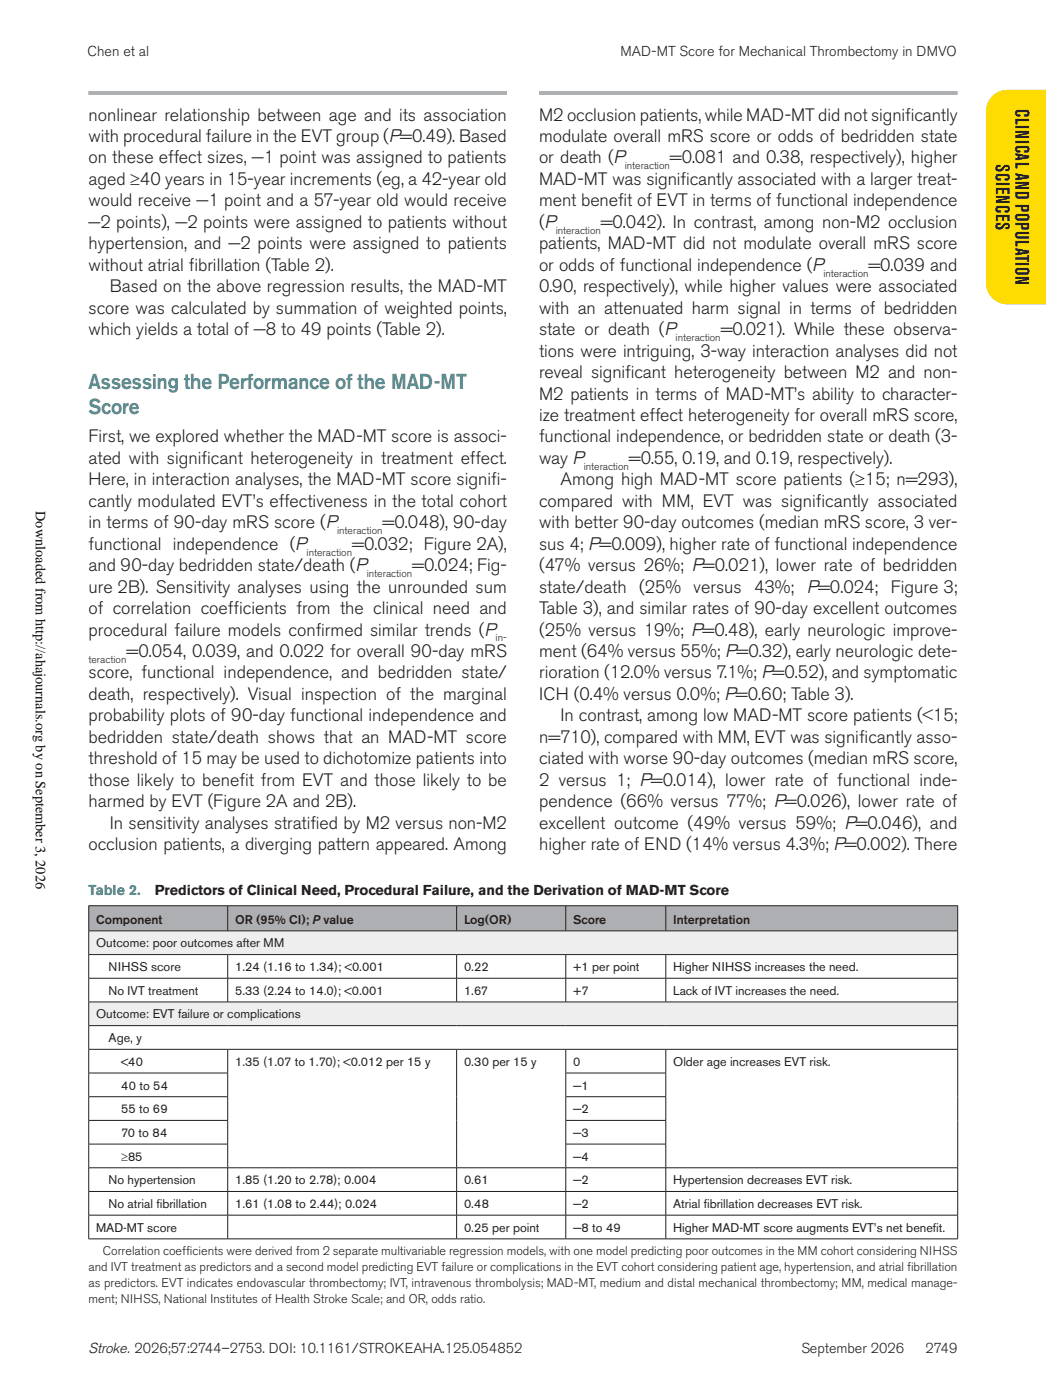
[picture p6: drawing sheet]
<svg xmlns="http://www.w3.org/2000/svg" width="206mm" height="276mm" viewBox="0 0 206 276" stroke-linecap="round" stroke-linejoin="round" font-family="sans-serif">
<defs><g id="words">
<g font-size="4.2" fill="#227d82">
<text x="17.5" y="76.7">Assessing the Performance of the MAD-MT</text>
<text x="17.5" y="81.6">Score</text>
</g>
<g font-size="3.9" fill="#231f20">
<text x="200.3" y="21.6" transform="rotate(90 200.3 21.6)">CLINICAL AND POPULATION</text>
<text x="196.4" y="32.4" transform="rotate(90 196.4 32.4)">SCIENCES</text>
</g>
<g font-size="3.5" fill="#231f20">
<text x="17.5" y="23.8">nonlinear relationship between age and its association</text>
<text x="106.4" y="23.8">M2 occlusion patients, while MAD-MT did not significantly</text>
<text x="17.5" y="28">with procedural failure in the EVT group (P=0.49). Based</text>
<text x="106.4" y="28">modulate overall mRS score or odds of bedridden state</text>
<text x="17.5" y="32.3">on these effect sizes, −1 point was assigned to patients</text>
<text x="106.4" y="32.3">or death (P</text>
<text x="132.2" y="32.3">=0.081 and 0.38, respectively), higher</text>
<text x="17.5" y="36.5">aged ≥40 years in 15-year increments (eg, a 42-year old</text>
<text x="17.5" y="40.7">would receive −1 point and a 57-year old would receive</text>
<text x="106.4" y="36.5">MAD-MT was significantly associated with a larger treat-</text>
<text x="106.4" y="40.7">ment benefit of EVT in terms of functional independence</text>
<text x="17.5" y="45">−2 points), −2 points were assigned to patients without</text>
<text x="106.4" y="45">(P</text>
<text x="118.5" y="45">=0.042). In contrast, among non-M2 occlusion</text>
<text x="17.5" y="49.2">hypertension, and −2 points were assigned to patients</text>
<text x="17.5" y="53.4">without atrial fibrillation (Table 2).</text>
<text x="106.4" y="49.2">patients, MAD-MT did not modulate overall mRS score</text>
<text x="106.4" y="53.4">or odds of functional independence (P</text>
<text x="171.3" y="53.4">=0.039 and</text>
<text x="21.7" y="57.7">Based on the above regression results, the MAD-MT</text>
<text x="106.4" y="57.7">0.90, respectively), while higher values were associated</text>
<text x="17.5" y="61.9">score was calculated by summation of weighted points,</text>
<text x="106.4" y="61.9">with an attenuated harm signal in terms of bedridden</text>
<text x="17.5" y="66.1">which yields a total of −8 to 49 points (Table 2).</text>
<text x="106.4" y="66.1">state or death (P</text>
<text x="106.4" y="70.4">tions were intriguing, 3-way interaction analyses did not</text>
<text x="142.2" y="66.1">=0.021). While these observa-</text>
<text x="106.4" y="74.6">reveal significant heterogeneity between M2 and non-</text>
<text x="106.4" y="78.8">M2 patients in terms of MAD-MT’s ability to character-</text>
<text x="106.4" y="83.1">ize treatment effect heterogeneity for overall mRS score,</text>
<text x="17.5" y="87.3">First, we explored whether the MAD-MT score is associ-</text>
<text x="106.4" y="87.3">functional independence, or bedridden state or death (3-</text>
<text x="17.5" y="91.5">ated with significant heterogeneity in treatment effect.</text>
<text x="17.5" y="95.8">Here, in interaction analyses, the MAD-MT score signifi-</text>
<text x="106.4" y="91.5">way P</text>
<text x="110.6" y="95.8">Among high MAD-MT score patients (≥15; n=293),</text>
<text x="124.1" y="91.5">=0.55, 0.19, and 0.19, respectively).</text>
<text x="17.5" y="100">cantly modulated EVT’s effectiveness in the total cohort</text>
<text x="106.4" y="100">compared with MM, EVT was significantly associated</text>
<text x="17.5" y="104.2">in terms of 90-day mRS score (P</text>
<text x="75.5" y="104.2">=0.048), 90-day</text>
<text x="106.4" y="104.2">with better 90-day outcomes (median mRS score, 3 ver-</text>
<text x="17.5" y="108.5">functional independence (P</text>
<text x="17.5" y="112.7">and 90-day bedridden state/death (P</text>
<text x="69.5" y="108.5">=0.032; Figure 2A),</text>
<text x="81.3" y="112.7">=0.024; Fig-</text>
<text x="106.4" y="108.5">sus 4; P=0.009), higher rate of functional independence</text>
<text x="106.4" y="112.7">(47% versus 26%; P=0.021), lower rate of bedridden</text>
<text x="17.5" y="116.9">ure 2B). Sensitivity analyses using the unrounded sum</text>
<text x="106.4" y="116.9">state/death (25% versus 43%; P=0.024; Figure 3;</text>
<text x="17.5" y="121.2">of correlation coefficients from the clinical need and</text>
<text x="17.5" y="125.4">procedural failure models confirmed similar trends (P</text>
<text x="106.4" y="121.2">Table 3), and similar rates of 90-day excellent outcomes</text>
<text x="106.4" y="125.4">(25% versus 19%; P=0.48), early neurologic improve-</text>
<text x="25" y="129.6">=0.054, 0.039, and 0.022 for overall 90-day mRS</text>
<text x="106.4" y="129.6">ment (64% versus 55%; P=0.32), early neurologic dete-</text>
<text x="17.5" y="133.9">score, functional independence, and bedridden state/</text>
<text x="106.4" y="133.9">rioration (12.0% versus 7.1%; P=0.52), and symptomatic</text>
<text x="17.5" y="138.1">death, respectively). Visual inspection of the marginal</text>
<text x="17.5" y="142.3">probability plots of 90-day functional independence and</text>
<text x="106.4" y="138.1">ICH (0.4% versus 0.0%; P=0.60; Table 3).</text>
<text x="110.6" y="142.3">In contrast, among low MAD-MT score patients ( 15;</text>
<text x="17.5" y="146.6">bedridden state/death shows that an MAD-MT score</text>
<text x="106.4" y="146.6">n=710), compared with MM, EVT was significantly asso-</text>
<text x="17.5" y="150.8">threshold of 15 may be used to dichotomize patients into</text>
<text x="17.5" y="155">those likely to benefit from EVT and those likely to be</text>
<text x="106.4" y="150.8">ciated with worse 90-day outcomes (median mRS score,</text>
<text x="106.4" y="155">2 versus 1; P=0.014), lower rate of functional inde-</text>
<text x="17.5" y="159.3">harmed by EVT (Figure 2A and 2B).</text>
<text x="106.4" y="159.3">pendence (66% versus 77%; P=0.026), lower rate of</text>
<text x="17.5" y="167.7">occlusion patients, a diverging pattern appeared. Among</text>
<text x="21.7" y="163.5">In sensitivity analyses stratified by M2 versus non-M2</text>
<text x="106.4" y="163.5">excellent outcome (49% versus 59%; P=0.046), and</text>
<text x="106.4" y="167.7">higher rate of END (14% versus 4.3%; P=0.002). There</text>
</g>
<text font-size="3" fill="#231f20" x="182.1" y="142.1">&lt;</text>
<g font-size="2.8" fill="#231f20">
<text x="17.3" y="11.1">Chen et al</text>
<text x="122.4" y="11.1">MAD-MT Score for Mechanical Thrombectomy in DMVO</text>
<text x="30.6" y="176.5">Predictors of Clinical Need, Procedural Failure, and the Derivation of MAD-MT Score</text>
<text x="17.5" y="266.9">Stroke. 2026;57:2744–2753. DOI: 10.1161/STROKEAHA.125.054852</text>
<text x="158.1" y="266.9">September 2026</text>
<text x="182.6" y="266.9">2749</text>
</g>
<text font-size="2.8" x="7.1" y="100.8" transform="rotate(90 7.1 100.8)">Downloaded from http://ahajournals.org by on September 3, 2026</text>
<text font-size="2.8" fill="#227d82" x="17.5" y="176.5">Table 2.</text>
<g font-size="2.5" fill="#231f20">
<text x="19" y="182.3">Component</text>
<text x="46.4" y="182.3">OR (95% CI); P value</text>
<text x="91.5" y="182.3">Log(OR)</text>
<text x="113.1" y="182.3">Score</text>
<text x="132.8" y="182.3">Interpretation</text>
<text x="19" y="186.9">Outcome: poor outcomes after MM</text>
<text x="19" y="191.6">NIHSS score</text>
<text x="46.4" y="191.6">1.24 (1.16 to 1.34);</text>
<text x="69.5" y="191.6">0.001</text>
<text x="91.5" y="191.6">0.22</text>
<text x="113.1" y="191.6">+1 per point</text>
<text x="132.8" y="191.6">Higher NIHSS increases the need.</text>
<text x="19" y="196.3">No IVT treatment</text>
<text x="46.4" y="196.3">5.33 (2.24 to 14.0);</text>
<text x="69.4" y="196.3">0.001</text>
<text x="91.5" y="196.3">1.67</text>
<text x="113.1" y="196.3">+7</text>
<text x="132.8" y="196.3">Lack of IVT increases the need.</text>
<text x="19" y="201">Outcome: EVT failure or complications</text>
<text x="19" y="205.6">Age, y</text>
<text x="23.9" y="215">40 to 54</text>
<text x="25.3" y="210.3">40</text>
<text x="46.4" y="210.3">1.35 (1.07 to 1.70);</text>
<text x="69.2" y="210.3">0.012 per 15 y</text>
<text x="91.5" y="210.3">0.30 per 15 y</text>
<text x="113.1" y="210.3">0</text>
<text x="113.1" y="215">−1</text>
<text x="132.8" y="210.3">Older age increases EVT risk.</text>
<text x="23.9" y="219.6">55 to 69</text>
<text x="113.1" y="219.6">−2</text>
<text x="23.9" y="224.3">70 to 84</text>
<text x="113.1" y="224.3">−3</text>
<text x="19" y="233.7">No hypertension</text>
<text x="23.9" y="229">≥85</text>
<text x="46.4" y="233.7">1.85 (1.20 to 2.78); 0.004</text>
<text x="91.5" y="233.7">0.61</text>
<text x="113.1" y="229">−4</text>
<text x="113.1" y="233.7">−2</text>
<text x="132.8" y="233.7">Hypertension decreases EVT risk.</text>
<text x="19" y="238.3">No atrial fibrillation</text>
<text x="46.4" y="238.3">1.61 (1.08 to 2.44); 0.024</text>
<text x="91.5" y="238.3">0.48</text>
<text x="113.1" y="238.3">−2</text>
<text x="132.8" y="238.3">Atrial fibrillation decreases EVT risk.</text>
<text x="19" y="243">MAD-MT score</text>
<text x="91.5" y="243">0.25 per point</text>
<text x="113.1" y="243">−8 to 49</text>
<text x="132.8" y="243">Higher MAD-MT score augments EVT’s net benefit.</text>
<text x="17.5" y="250.8">and IVT treatment as predictors and a second model predicting EVT failure or complications in the EVT cohort considering patient age, hypertension, and atrial fibrillation</text>
<text x="20.3" y="247.6">Correlation coefficients were derived from 2 separate multivariable regression models, with one model predicting poor outcomes in the MM cohort considering NIHSS</text>
<text x="17.5" y="254">as predictors. EVT indicates endovascular thrombectomy; IVT, intravenous thrombolysis; MAD-MT, medium and distal mechanical thrombectomy; MM, medical manage-</text>
<text x="17.5" y="257.2">ment; NIHSS, National Institutes of Health Stroke Scale; and OR, odds ratio.</text>
</g>
<g font-size="2.1" fill="#231f20">
<text x="123.3" y="33.4">interaction</text>
<text x="109.7" y="46.1">interaction</text>
<text x="162.5" y="54.6">interaction</text>
<text x="133.3" y="67.3">interaction</text>
<text x="115.2" y="92.7">interaction</text>
<text x="66.5" y="105.4">interaction</text>
<text x="60.5" y="109.6">interaction</text>
<text x="72.3" y="113.9">interaction</text>
<text x="17.5" y="130.8">teraction</text>
<text x="97.8" y="126.6">in-</text>
<text x="68" y="191.6">&lt;</text>
<text x="68" y="196.3">&lt;</text>
<text x="23.9" y="210.3">&lt;</text>
<text x="67.8" y="210.3">&lt;</text>
</g>
</g></defs>
<path d="M195.5 19.2a4.2 4.2 0 0 1 3.3-1.5h7.6v42.4h-7.6a4.2 4.2 0 0 1-4.3-4.3v-33.8a4.2 4.2 0 0 1 1-2.8z" fill="#ffdc01"/>
<path d="M17.5 18.3h82.5M106.4 18.3h82.5" fill="none" stroke="#aeafb3" stroke-width=".71" stroke-linecap="butt"/>
<path d="M17.5 178.7h27.4v5h-27.4zM44.9 178.7h45.2v5h-45.2zM90.1 178.7h21.5v5h-21.5zM111.6 178.7h19.8v5h-19.8zM131.4 178.7h57.6v5h-57.6z" fill="#aeafb3"/>
<path d="M17.5 183.7h171.5v4.6h-171.5zM17.5 197.7h171.5v4.7h-171.5z" fill="#eeeeef"/>
<g fill="none" stroke="#231f20" stroke-width=".2">
<path d="M17.5 178.7h171.5M17.5 178.8v4.8M44.9 178.8v4.8M90.1 178.8v4.8M111.6 178.8v4.8M131.4 178.8v4.8M189 178.8v4.8M17.5 183.7h171.5M17.5 188.3h171.5M17.5 193h171.5M17.5 197.7h171.5M17.5 183.7v4.6"/>
<path d="M17.5 188.4v4.6M17.5 193.1v4.5M17.5 197.7v4.6M44.9 188.4v4.6M44.9 193.1v4.5M90.1 188.4v4.6M90.1 193.1v4.5M111.6 188.4v4.6M111.6 193.1v4.5M131.4 188.4v4.6M131.4 193.1v4.5M189 183.7v4.6"/>
<path d="M189 188.4v4.6M189 193.1v4.5M189 197.7v4.6M17.5 202.4h171.5M17.5 207h171.5M17.5 211.7h27.5M17.5 216.4h27.5M17.5 202.4v4.6M17.5 207.1v4.6M17.5 211.8v4.5M17.5 216.4v4.6M44.9 207.1v4.6"/>
<path d="M44.9 211.8v4.5M44.9 216.4v4.6M90.1 207.1v23.3M111.6 211.7h19.8M111.6 216.4h19.8M111.6 207.1v4.6M111.6 211.8v4.5M111.6 216.4v4.6M131.4 207.1v4.6M131.4 211.8v4.5M131.4 216.4v4.6M189 202.4v4.6"/>
<path d="M189 207.1v23.3M17.5 221.1h27.5M17.5 225.7h27.5M17.5 230.4h171.5M17.5 235.1h171.5M17.5 239.8h171.5M17.5 221.1v4.6M17.5 225.8v4.6M17.5 230.5v4.5M17.5 235.1v4.6M17.5 239.8v4.6M44.9 221.1v4.6"/>
<path d="M44.9 225.8v4.6M44.9 230.5v4.5M44.9 235.1v4.6M44.9 239.8v4.6M90.1 230.5v4.5M90.1 235.1v4.6M90.1 239.8v4.6M111.6 221.1h19.8M111.6 225.7h19.8M111.6 221.1v4.6M111.6 225.8v4.6M111.6 230.5v4.5"/>
<path d="M111.6 235.1v4.6M111.6 239.8v4.6M131.4 221.1v4.6M131.4 225.8v4.6M131.4 230.5v4.5M131.4 235.1v4.6M131.4 239.8v4.6M189 230.5v4.5M189 235.1v4.6M189 239.8v4.6M17.5 244.4h171.5"/>
</g>
<use href="#words"/>
</svg>
